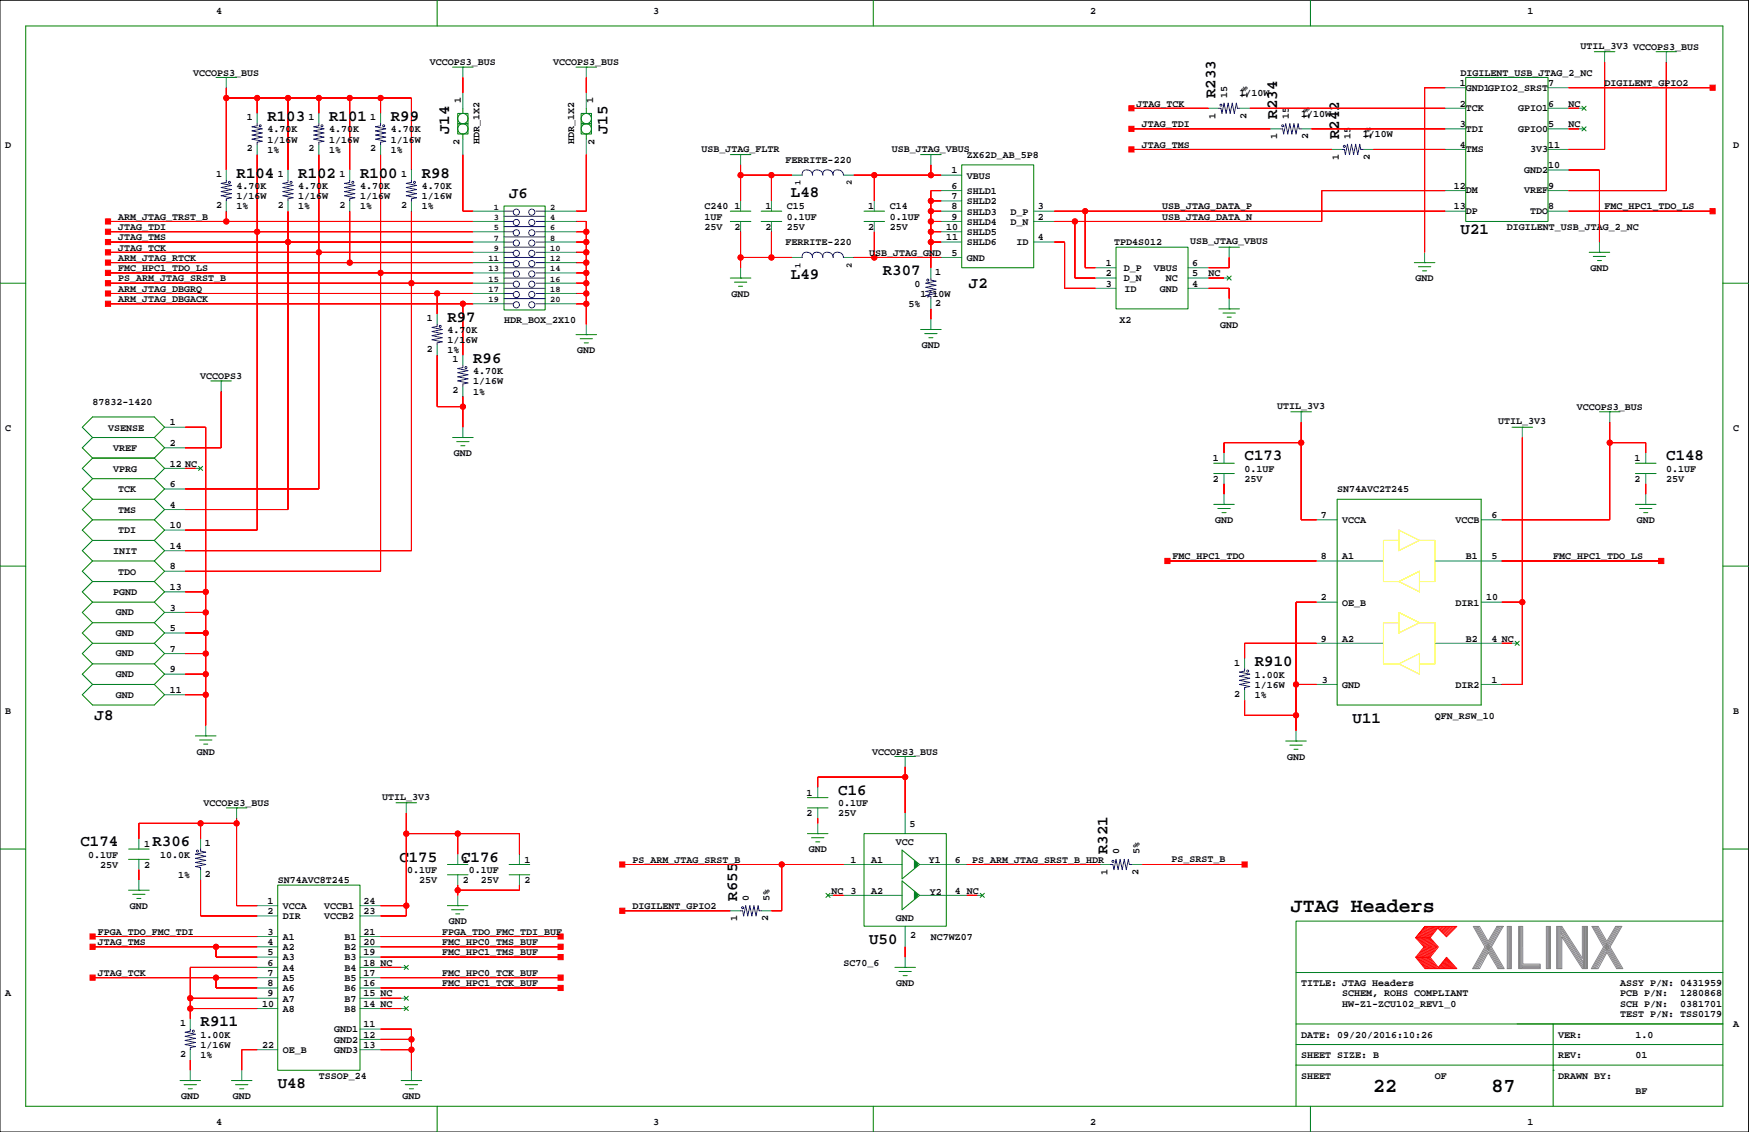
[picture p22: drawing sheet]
<svg xmlns="http://www.w3.org/2000/svg" width="432mm" height="279mm" viewBox="0 0 432 279" stroke-linecap="round" stroke-linejoin="round" font-family="sans-serif">
<defs><g id="words">
<g font-size="4.9">
<text x="318.7" y="225.2">JTAG Headers</text>
<text x="339" y="269.6">22</text>
<text x="368.2" y="269.6">87</text>
</g>
<g font-size="3.9">
<text x="66" y="29.8">R103</text>
<text x="81.3" y="29.8">R101</text>
<text x="96.5" y="29.8">R99</text>
<text x="300.1" y="24.2" transform="rotate(-90 300.1 24.2)">R233</text>
<text x="315.3" y="29.3" transform="rotate(-90 315.3 29.3)">R234</text>
<text x="110.9" y="33.1" transform="rotate(-90 110.9 33.1)">J14</text>
<text x="150" y="33.1" transform="rotate(-90 150 33.1)">J15</text>
<text x="330.6" y="34.3" transform="rotate(-90 330.6 34.3)">R242</text>
<text x="58.4" y="43.8">R104</text>
<text x="73.6" y="43.8">R102</text>
<text x="88.9" y="43.8">R100</text>
<text x="104.1" y="43.8">R98</text>
<text x="125.7" y="48.9">J6</text>
<text x="195.3" y="48.6">L48</text>
<text x="360.6" y="57.8">U21</text>
<text x="195.3" y="69">L49</text>
<text x="218" y="67.9">R307</text>
<text x="239.2" y="71">J2</text>
<text x="110.5" y="79.4">R97</text>
<text x="116.8" y="89.5">R96</text>
<text x="307.3" y="113.6">C173</text>
<text x="411.4" y="113.6">C148</text>
<text x="309.8" y="164.4">R910</text>
<text x="23.4" y="177.6">J8</text>
<text x="333.9" y="178.4">U11</text>
<text x="207" y="196.2">C16</text>
<text x="19.9" y="208.9">C174</text>
<text x="37.7" y="208.9">R306</text>
<text x="98.6" y="212.7">C175</text>
<text x="113.8" y="212.7">C176</text>
<text x="273.4" y="210.8" transform="rotate(-90 273.4 210.8)">R321</text>
<text x="182" y="222.3" transform="rotate(-90 182 222.3)">R655</text>
<text x="214.6" y="233">U50</text>
<text x="49.5" y="253.3">R911</text>
<text x="68.6" y="268.6">U48</text>
</g>
<g font-size="2.5">
<text x="53.3" y="3.4">4</text>
<text x="161.3" y="3.4">3</text>
<text x="269.2" y="3.4">2</text>
<text x="377.1" y="3.4">1</text>
<text x="106.1" y="16.1">VCCOPS3_BUS</text>
<text x="136.6" y="16.1">VCCOPS3_BUS</text>
<text x="390.2" y="12.1">UTIL_3V3 VCCOPS3_BUS</text>
<text x="47.7" y="18.7">VCCOPS3_BUS</text>
<text x="306" y="23.7">1/10W</text>
<text x="360.4" y="21.2">1</text>
<text x="360.6" y="18.7">DIGILENT_USB_JTAG_2_NC</text>
<text x="361.9" y="22.3">GND1GPIO2_SRST</text>
<text x="382.2" y="21.2">7</text>
<text x="396.1" y="21.2">DIGILENT_GPIO2</text>
<text x="60.9" y="29.7">1</text>
<text x="76.2" y="29.7">1</text>
<text x="91.4" y="29.7">1</text>
<text x="113.8" y="25.5" transform="rotate(-90 113.8 25.5)">1</text>
<text x="146.5" y="25.5" transform="rotate(-90 146.5 25.5)">1</text>
<text x="280.6" y="26.3">JTAG_TCK</text>
<text x="300.1" y="29.3" transform="rotate(-90 300.1 29.3)">1</text>
<text x="302.9" y="24.2" transform="rotate(-90 302.9 24.2)">15</text>
<text x="307.7" y="29.3" transform="rotate(-90 307.7 29.3)">2</text>
<text x="308" y="24.2" transform="rotate(-90 308 24.2)">1%</text>
<text x="318.2" y="29.3" transform="rotate(-90 318.2 29.3)">15</text>
<text x="321.2" y="28.8">1/10W</text>
<text x="323.3" y="29.3" transform="rotate(-90 323.3 29.3)">1%</text>
<text x="360.4" y="26.3">2</text>
<text x="361.9" y="27.4">TCK</text>
<text x="374.8" y="27.4">GPIO1</text>
<text x="382.2" y="26.3">6</text>
<text x="387.3" y="26.3">NC</text>
<text x="66" y="32.6">4.70K</text>
<text x="66" y="35.2">1/16W</text>
<text x="81.3" y="32.6">4.70K</text>
<text x="81.3" y="35.2">1/16W</text>
<text x="96.5" y="32.6">4.70K</text>
<text x="96.5" y="35.2">1/16W</text>
<text x="113.4" y="35.8" transform="rotate(-90 113.4 35.8)">2</text>
<text x="118.4" y="35.4" transform="rotate(-90 118.4 35.4)">HDR_1X2</text>
<text x="141.8" y="35.4" transform="rotate(-90 141.8 35.4)">HDR_1X2</text>
<text x="146.8" y="35.8" transform="rotate(-90 146.8 35.8)">2</text>
<text x="281.9" y="31.4">JTAG_TDI</text>
<text x="315.3" y="34.3" transform="rotate(-90 315.3 34.3)">1</text>
<text x="322.9" y="34.3" transform="rotate(-90 322.9 34.3)">2</text>
<text x="333.4" y="34.3" transform="rotate(-90 333.4 34.3)">15</text>
<text x="336.5" y="33.9">1/10W</text>
<text x="338.5" y="34.3" transform="rotate(-90 338.5 34.3)">1%</text>
<text x="360.4" y="31.4">3</text>
<text x="361.9" y="32.5">TDI</text>
<text x="374.8" y="32.5">GPIO0</text>
<text x="382.2" y="31.4">5</text>
<text x="387.3" y="31.4">NC</text>
<text x="1.3" y="36.4">D</text>
<text x="60.9" y="37.3">2</text>
<text x="66" y="37.7">1%</text>
<text x="76.2" y="37.3">2</text>
<text x="81.3" y="37.7">1%</text>
<text x="91.4" y="37.3">2</text>
<text x="96.5" y="37.7">1%</text>
<text x="173.2" y="37.5">USB_JTAG_FLTR</text>
<text x="194" y="40.1">FERRITE-220</text>
<text x="220.2" y="37.5">USB_JTAG_VBUS</text>
<text x="238.7" y="39">ZX62D_AB_5P8</text>
<text x="281.9" y="36.4">JTAG_TMS</text>
<text x="330.6" y="39.4" transform="rotate(-90 330.6 39.4)">1</text>
<text x="338.2" y="39.4" transform="rotate(-90 338.2 39.4)">2</text>
<text x="360.4" y="36.4">4</text>
<text x="361.9" y="37.6">TMS</text>
<text x="377.7" y="37.6">3V3</text>
<text x="382.2" y="41.5">10</text>
<text x="382.2" y="36.4">11</text>
<text x="427.9" y="36.4">D</text>
<text x="53.3" y="43.7">1</text>
<text x="58.4" y="46.6">4.70K</text>
<text x="68.6" y="43.7">1</text>
<text x="73.6" y="46.6">4.70K</text>
<text x="83.8" y="43.7">1</text>
<text x="88.9" y="46.6">4.70K</text>
<text x="99" y="43.7">1</text>
<text x="104.1" y="46.6">4.70K</text>
<text x="234.9" y="42.8">1</text>
<text x="234.9" y="46.6">6</text>
<text x="238.7" y="47.9">SHLD1</text>
<text x="238.7" y="44.1">VBUS</text>
<text x="358.9" y="46.6">12</text>
<text x="361.9" y="47.7">DM</text>
<text x="376.3" y="42.7">GND2</text>
<text x="376.3" y="47.7">VREF</text>
<text x="382.2" y="46.6">9</text>
<text x="53.3" y="51.3">2</text>
<text x="58.4" y="51.7">1%</text>
<text x="58.4" y="49.1">1/16W</text>
<text x="68.6" y="51.3">2</text>
<text x="73.6" y="51.7">1%</text>
<text x="73.6" y="49.1">1/16W</text>
<text x="83.8" y="51.3">2</text>
<text x="88.9" y="51.7">1%</text>
<text x="88.9" y="49.1">1/16W</text>
<text x="99" y="51.3">2</text>
<text x="104.1" y="51.7">1%</text>
<text x="104.1" y="49.1">1/16W</text>
<text x="174" y="51.7">C240</text>
<text x="181.4" y="51.7">1</text>
<text x="189" y="51.7">1</text>
<text x="194.3" y="51.7">C15</text>
<text x="214.4" y="51.7">1</text>
<text x="219.7" y="51.7">C14</text>
<text x="234.9" y="51.7">8</text>
<text x="234.9" y="49.1">7</text>
<text x="238.7" y="50.4">SHLD2</text>
<text x="238.7" y="53">SHLD3</text>
<text x="249.5" y="53">D_P</text>
<text x="256.2" y="51.7">3</text>
<text x="287" y="51.7">USB_JTAG_DATA_P</text>
<text x="358.9" y="51.7">13</text>
<text x="361.9" y="52.8">DP</text>
<text x="377.7" y="52.8">TDO</text>
<text x="382.2" y="51.7">8</text>
<text x="396.1" y="51.7">FMC_HPC1_TDO_LS</text>
<text x="29.2" y="54.2">ARM_JTAG_TRST_B</text>
<text x="29.2" y="56.8">JTAG_TDI</text>
<text x="29.2" y="59.3">JTAG_TMS</text>
<text x="174" y="56.8">25V</text>
<text x="174" y="54.2">1UF</text>
<text x="181.4" y="56.8">2</text>
<text x="189" y="56.8">2</text>
<text x="194.3" y="54.2">0.1UF</text>
<text x="194.3" y="56.8">25V</text>
<text x="214.4" y="56.8">2</text>
<text x="219.7" y="54.2">0.1UF</text>
<text x="219.7" y="56.8">25V</text>
<text x="233.6" y="59.3">11</text>
<text x="233.6" y="56.8">10</text>
<text x="234.9" y="54.2">9</text>
<text x="238.7" y="55.5">SHLD4</text>
<text x="238.7" y="58">SHLD5</text>
<text x="249.5" y="55.5">D_N</text>
<text x="256.2" y="59.3">4</text>
<text x="256.2" y="54.2">2</text>
<text x="287" y="54.2">USB_JTAG_DATA_N</text>
<text x="372" y="56.8">DIGILENT_USB_JTAG_2_NC</text>
<text x="29.2" y="61.8">JTAG_TCK</text>
<text x="29.2" y="64.4">ARM_JTAG_RTCK</text>
<text x="194" y="60.5">FERRITE-220</text>
<text x="214.6" y="63.1">USB_JTAG_GND</text>
<text x="234.9" y="63.1">5</text>
<text x="238.7" y="60.6">SHLD6</text>
<text x="238.7" y="64.4">GND</text>
<text x="251" y="60.6">ID</text>
<text x="273" y="65.6">1</text>
<text x="275.1" y="60.6">TPD4S012</text>
<text x="293.8" y="60.3">USB_JTAG_VBUS</text>
<text x="294.4" y="65.6">6</text>
<text x="29.2" y="72">ARM_JTAG_DBGRQ</text>
<text x="29.2" y="69.5">PS_ARM_JTAG_SRST_B</text>
<text x="29.2" y="66.9">FMC_HPC1_TDO_LS</text>
<text x="225.8" y="70.7">0</text>
<text x="230.9" y="67.8">1</text>
<text x="273" y="70.7">3</text>
<text x="273" y="68.2">2</text>
<text x="277.4" y="66.9">D_P</text>
<text x="277.4" y="69.5">D_N</text>
<text x="277.6" y="72">ID</text>
<text x="284.8" y="66.9">VBUS</text>
<text x="286.3" y="72">GND</text>
<text x="287.8" y="69.5">NC</text>
<text x="294.4" y="70.7">4</text>
<text x="294.4" y="68.2">5</text>
<text x="298.4" y="68.2">NC</text>
<text x="349.5" y="69.5">GND</text>
<text x="392.7" y="66.9">GND</text>
<text x="29.2" y="74.5">ARM_JTAG_DBGACK</text>
<text x="180.6" y="73.3">GND</text>
<text x="224.3" y="75.8">5%</text>
<text x="227.3" y="73.3">1/10W</text>
<text x="230.9" y="75.4">2</text>
<text x="105.4" y="79.2">1</text>
<text x="110.5" y="82.2">4.70K</text>
<text x="124.4" y="79.6">HDR_BOX_2X10</text>
<text x="276.4" y="79.6">X2</text>
<text x="301.2" y="80.9">GND</text>
<text x="105.4" y="86.9">2</text>
<text x="110.5" y="87.2">1%</text>
<text x="110.5" y="84.7">1/16W</text>
<text x="111.7" y="89.4">1</text>
<text x="142.5" y="87.2">GND</text>
<text x="227.6" y="86">GND</text>
<text x="49.4" y="93.6">VCCOPS3</text>
<text x="116.8" y="92.3">4.70K</text>
<text x="116.8" y="94.9">1/16W</text>
<text x="22.9" y="99.9">87832-1420</text>
<text x="111.7" y="97">2</text>
<text x="116.8" y="97.4">1%</text>
<text x="315.3" y="100.9">UTIL_3V3</text>
<text x="389.3" y="101.2">VCCOPS3_BUS</text>
<text x="1.3" y="106.3">C</text>
<text x="26.7" y="106.3">VSENSE</text>
<text x="41.9" y="105">1</text>
<text x="369.9" y="104.8">UTIL_3V3</text>
<text x="427.9" y="106.3">C</text>
<text x="27.9" y="111.4">VREF</text>
<text x="41.9" y="110.1">2</text>
<text x="112.1" y="112.6">GND</text>
<text x="299.4" y="113.9">1</text>
<text x="403.6" y="113.9">1</text>
<text x="27.9" y="116.4">VPRG</text>
<text x="41.9" y="115.2">12 NC</text>
<text x="299.4" y="119">2</text>
<text x="307.3" y="116.4">0.1UF</text>
<text x="307.3" y="119">25V</text>
<text x="403.6" y="119">2</text>
<text x="411.4" y="116.4">0.1UF</text>
<text x="411.4" y="119">25V</text>
<text x="29.2" y="121.5">TCK</text>
<text x="41.9" y="125.3">4</text>
<text x="41.9" y="120.2">6</text>
<text x="330.1" y="121.5">SN74AVC2T245</text>
<text x="29.2" y="126.6">TMS</text>
<text x="29.2" y="131.7">TDI</text>
<text x="41.9" y="130.4">10</text>
<text x="300" y="129.1">GND</text>
<text x="326.1" y="127.9">7</text>
<text x="331.4" y="129.1">VCCA</text>
<text x="359.3" y="129.1">VCCB</text>
<text x="368.2" y="127.9">6</text>
<text x="404.1" y="129.1">GND</text>
<text x="27.9" y="136.8">INIT</text>
<text x="41.9" y="135.5">14</text>
<text x="29.2" y="141.8">TDO</text>
<text x="41.9" y="140.6">8</text>
<text x="289.5" y="138">FMC_HPC1_TDO</text>
<text x="326.1" y="138">8</text>
<text x="331.4" y="138">A1</text>
<text x="361.9" y="138">B1</text>
<text x="368.2" y="138">5</text>
<text x="383.5" y="138">FMC_HPC1_TDO_LS</text>
<text x="27.9" y="146.9">PGND</text>
<text x="41.9" y="145.6">13</text>
<text x="326.1" y="148.2">2</text>
<text x="331.4" y="149.4">OE_B</text>
<text x="359.3" y="149.4">DIR1</text>
<text x="366.9" y="148.2">10</text>
<text x="28.6" y="151.9">GND</text>
<text x="41.9" y="155.8">5</text>
<text x="41.9" y="150.7">3</text>
<text x="28.6" y="156.9">GND</text>
<text x="41.9" y="160.9">7</text>
<text x="326.1" y="158.3">9</text>
<text x="331.4" y="158.3">A2</text>
<text x="361.9" y="158.3">B2</text>
<text x="368.2" y="158.3">4 NC</text>
<text x="28.6" y="167.1">GND</text>
<text x="28.6" y="162">GND</text>
<text x="41.9" y="166">9</text>
<text x="304.7" y="164.3">1</text>
<text x="309.8" y="167.2">1.00K</text>
<text x="28.6" y="172.2">GND</text>
<text x="41.9" y="171">11</text>
<text x="304.7" y="171.9">2</text>
<text x="309.8" y="172.3">1%</text>
<text x="309.8" y="169.8">1/16W</text>
<text x="326.3" y="168.5">3</text>
<text x="331.4" y="169.8">GND</text>
<text x="359.3" y="169.8">DIR2</text>
<text x="368.2" y="168.5">1</text>
<text x="1.3" y="176.1">B</text>
<text x="354.2" y="177.4">QFN_RSW_10</text>
<text x="427.9" y="176.1">B</text>
<text x="48.6" y="186.3">GND</text>
<text x="215.3" y="186.3">VCCOPS3_BUS</text>
<text x="317.7" y="187.5">GND</text>
<text x="94.4" y="197.4">UTIL_3V3</text>
<text x="199.1" y="196.4">1</text>
<text x="50.3" y="199">VCCOPS3_BUS</text>
<text x="199.1" y="201.5">2</text>
<text x="207" y="199">0.1UF</text>
<text x="207" y="201.5">25V</text>
<text x="35.6" y="209.1">1</text>
<text x="50.6" y="208.8">1</text>
<text x="221.2" y="208.6">VCC</text>
<text x="224.5" y="204">5</text>
<text x="21.8" y="211.7">0.1UF</text>
<text x="24.8" y="214.2">25V</text>
<text x="35.6" y="214.2">2</text>
<text x="39.6" y="211.7">10.0K</text>
<text x="100.5" y="215.5">0.1UF</text>
<text x="114.3" y="212.9">1</text>
<text x="115.8" y="215.5">0.1UF</text>
<text x="129.5" y="212.9">1</text>
<text x="156.2" y="212.9">PS_ARM_JTAG_SRST_B</text>
<text x="199.7" y="210.4">GND</text>
<text x="210" y="212.9">1</text>
<text x="215.1" y="212.9">A1</text>
<text x="229.3" y="212.9">Y1</text>
<text x="235.7" y="212.9">6</text>
<text x="240" y="212.9">PS_ARM_JTAG_SRST_B_HDR</text>
<text x="273.4" y="215.9" transform="rotate(-90 273.4 215.9)">1</text>
<text x="276.3" y="210.8" transform="rotate(-90 276.3 210.8)">0</text>
<text x="281" y="215.9" transform="rotate(-90 281 215.9)">2</text>
<text x="281.4" y="210.8" transform="rotate(-90 281.4 210.8)">5%</text>
<text x="289.3" y="212.8">PS_SRST_B</text>
<text x="44" y="216.7">1%</text>
<text x="50.6" y="216.4">2</text>
<text x="68.6" y="218">SN74AVC8T245</text>
<text x="103.5" y="218">25V</text>
<text x="114.3" y="218">2</text>
<text x="118.7" y="218">25V</text>
<text x="129.5" y="218">2</text>
<text x="205.3" y="220.6">NC</text>
<text x="210" y="220.6">3</text>
<text x="215.1" y="220.6">A2</text>
<text x="229.6" y="220.8">Y2</text>
<text x="235.7" y="220.6">4 NC</text>
<text x="32.1" y="224.4">GND</text>
<text x="66" y="223.1">1</text>
<text x="66" y="225.6">2</text>
<text x="69.8" y="226.9">DIR</text>
<text x="69.8" y="224.4">VCCA</text>
<text x="80" y="224.4">VCCB1</text>
<text x="80" y="226.9">VCCB2</text>
<text x="89.7" y="225.6">23</text>
<text x="89.7" y="223.1">24</text>
<text x="156.2" y="224.4">DIGILENT_GPIO2</text>
<text x="182" y="227.3" transform="rotate(-90 182 227.3)">1</text>
<text x="184.9" y="222.3" transform="rotate(-90 184.9 222.3)">0</text>
<text x="189.6" y="227.3" transform="rotate(-90 189.6 227.3)">2</text>
<text x="189.9" y="222.3" transform="rotate(-90 189.9 222.3)">5%</text>
<text x="221.2" y="227.4">GND</text>
<text x="24.1" y="233.3">JTAG_TMS</text>
<text x="24.1" y="230.7">FPGA_TDO_FMC_TDI</text>
<text x="66" y="233.3">4</text>
<text x="66" y="230.7">3</text>
<text x="69.8" y="232">A1</text>
<text x="85.1" y="232">B1</text>
<text x="89.7" y="233.3">20</text>
<text x="89.7" y="230.7">21</text>
<text x="109.2" y="230.7">FPGA_TDO_FMC_TDI_BUF</text>
<text x="109.2" y="233.3">FMC_HPC0_TMS_BUF</text>
<text x="110.8" y="228.2">GND</text>
<text x="224.7" y="231.6">2</text>
<text x="229.8" y="232">NC7WZ07</text>
<text x="66" y="238.3">6</text>
<text x="66" y="235.8">5</text>
<text x="69.8" y="234.5">A2</text>
<text x="69.8" y="237.1">A3</text>
<text x="69.8" y="239.6">A4</text>
<text x="85.1" y="234.5">B2</text>
<text x="85.1" y="237.1">B3</text>
<text x="85.1" y="239.6">B4</text>
<text x="89.7" y="238.3">18 NC</text>
<text x="89.7" y="235.8">19</text>
<text x="109.2" y="235.8">FMC_HPC1_TMS_BUF</text>
<text x="208.2" y="238.3">SC70_6</text>
<text x="1.3" y="245.9">A</text>
<text x="24.1" y="240.9">JTAG_TCK</text>
<text x="66" y="245.9">9</text>
<text x="66" y="243.4">8</text>
<text x="66" y="240.9">7</text>
<text x="69.8" y="242.1">A5</text>
<text x="69.8" y="244.7">A6</text>
<text x="85.1" y="242.1">B5</text>
<text x="85.1" y="244.7">B6</text>
<text x="89.7" y="245.9">15 NC</text>
<text x="89.7" y="243.4">16</text>
<text x="89.7" y="240.9">17</text>
<text x="109.2" y="240.9">FMC_HPC0_TCK_BUF</text>
<text x="109.2" y="243.4">FMC_HPC1_TCK_BUF</text>
<text x="221.2" y="243.4">GND</text>
<text x="321.2" y="243.4">TITLE: JTAG Headers</text>
<text x="331.4" y="245.9">SCHEM, ROHS COMPLIANT</text>
<text x="400" y="245.9">PCB P/N:</text>
<text x="400" y="243.4">ASSY P/N: 0431959</text>
<text x="414.8" y="245.9">1280868</text>
<text x="64.8" y="248.5">10</text>
<text x="69.8" y="247.2">A7</text>
<text x="69.8" y="249.8">A8</text>
<text x="85.1" y="247.2">B7</text>
<text x="85.1" y="249.8">B8</text>
<text x="89.7" y="248.5">14 NC</text>
<text x="331.4" y="248.5">HW-Z1-ZCU102_REV1_0</text>
<text x="400" y="251">TEST P/N: TSS0179</text>
<text x="400" y="248.5">SCH P/N:</text>
<text x="414.8" y="248.5">0381701</text>
<text x="44.4" y="253.2">1</text>
<text x="49.5" y="256.1">1.00K</text>
<text x="82.5" y="254.8">GND1</text>
<text x="82.5" y="257.4">GND2</text>
<text x="89.7" y="256.1">12</text>
<text x="89.7" y="253.6">11</text>
<text x="321.2" y="256.1">DATE: 09/20/2016:10:26</text>
<text x="384.7" y="256.1">VER:</text>
<text x="403.8" y="256.1">1.0</text>
<text x="427.9" y="253.6">A</text>
<text x="44.4" y="260.8">2</text>
<text x="49.5" y="261.2">1%</text>
<text x="49.5" y="258.6">1/16W</text>
<text x="64.8" y="258.6">22</text>
<text x="69.8" y="259.9">OE_B</text>
<text x="82.5" y="259.9">GND3</text>
<text x="89.7" y="258.6">13</text>
<text x="321.2" y="261.2">SHEET SIZE: B</text>
<text x="384.7" y="261.2">REV:</text>
<text x="403.8" y="261.2">01</text>
<text x="78.7" y="266.3">TSSOP_24</text>
<text x="321.2" y="266.3">SHEET</text>
<text x="354.2" y="266.3">OF</text>
<text x="384.7" y="266.3">DRAWN BY:</text>
<text x="44.8" y="271.3">GND</text>
<text x="57.5" y="271.3">GND</text>
<text x="99.4" y="271.3">GND</text>
<text x="403.8" y="270.1">BF</text>
<text x="53.3" y="277.7">4</text>
<text x="161.3" y="277.7">3</text>
<text x="269.2" y="277.7">2</text>
<text x="377.1" y="277.7">1</text>
</g>
<g font-size="2.1">
<text x="197.6" y="45.8" transform="rotate(-90 197.6 45.8)">1</text>
<text x="210.3" y="45.8" transform="rotate(-90 210.3 45.8)">2</text>
<text x="121.9" y="51.7">1</text>
<text x="135.9" y="51.7">2</text>
<text x="121.9" y="59.4">7</text>
<text x="121.9" y="56.8">5</text>
<text x="121.9" y="54.3">3</text>
<text x="135.9" y="59.4">8</text>
<text x="135.9" y="56.8">6</text>
<text x="135.9" y="54.3">4</text>
<text x="120.6" y="64.4">11</text>
<text x="121.9" y="61.9">9</text>
<text x="135.9" y="64.4">12</text>
<text x="135.9" y="61.9">10</text>
<text x="120.6" y="69.5">15</text>
<text x="120.6" y="67">13</text>
<text x="135.9" y="69.5">16</text>
<text x="135.9" y="67">14</text>
<text x="197.6" y="66.1" transform="rotate(-90 197.6 66.1)">1</text>
<text x="210.3" y="66.1" transform="rotate(-90 210.3 66.1)">2</text>
<text x="120.6" y="74.6">19</text>
<text x="120.6" y="72.1">17</text>
<text x="135.9" y="74.6">20</text>
<text x="135.9" y="72.1">18</text>
</g>
</g></defs>
<path d="M0 .1h431.7v279.3h-431.7z" fill="none" stroke="#000" stroke-width=".25"/>
<g fill="none" stroke="#008000" stroke-width=".25">
<path d="M6.3 6.4h419.1v266.7h-419.1zM53.3 19.1h5.1M55.9 19.1h.1M107.9 .1v6.3M111.7 16.6h5.1M114.3 16.6h.1M142.2 16.6h5.1M144.7 16.6h.1M215.6 .1v6.3M323.5 .1v6.3M361.9 19.1h20.3v35.6h-20.3zM393.6 12.8h5.1"/>
<path d="M396.1 12.8h.1M408.8 12.8h5.1M411.4 12.8h.1M113 30.5h2.5v2.6h-2.5zM113 28h2.5v2.5h-2.5zM114.3 26.7v1.3M114.3 33.1v1.2M143.5 30.5h2.5v2.6h-2.5zM143.5 28h2.5v2.5h-2.5zM144.7 26.7v1.3M144.7 33.1v1.2M180.3 38.2h5.1"/>
<path d="M182.8 38.2h.1M227.3 38.2h5.1M229.8 38.2h.1M390.6 31.3l1 1M390.6 26.2l1 1M391.6 31.3l-1 1M391.6 26.2l-1 1M124.4 50.9h10.2v25.6h-10.2zM180.3 54.7h5.1M180.3 52.1h5.1M187.9 54.7h5.1M187.9 52.1h5.1"/>
<path d="M213.3 54.7h5.1M213.3 52.1h5.1M237.4 40.7h17.8v25.4h-17.8zM0 69.9h6.3M180.3 68.6h5.1M181.3 69.6h3.1M182.3 70.7h1M182.8 68.6h.1M275.5 61h17.8v15.2h-17.8zM300.9 76.2h5.1M300.9 61h5.1M301.9 77.3h3.1"/>
<path d="M303 78.3h1M303 68.1l1 1M303.5 76.2h.1M303.5 61h.1M304 68.1l-1 1M349.2 64.8h5M350.2 65.8h3M351.2 66.9h1M351.7 64.8h.1M392.3 62.3h5.1M393.4 63.3h3M394.4 64.3h1"/>
<path d="M394.9 62.3h.1M425.4 69.9h6.3M52.1 94h5M54.6 94h.1M142.2 82.6h5.1M143.2 83.6h3.1M144.2 84.6h1.1M144.7 82.6h.1M227.3 81.3h5.1M228.3 82.3h3M229.3 83.4h1M229.8 81.3h.1"/>
<path d="M22.9 108l-2.6-2.6 2.6-2.5h15.2l2.5 2.5-2.5 2.6M22.9 118.1l-2.6 2.6 2.6 2.5M22.9 108l-2.6 2.5 2.6 2.6M22.9 113.1l-2.6 2.5 2.6 2.5M22.9 118.1h15.2M22.9 113.1h15.2M22.9 108h15.2M38.1 118.1l2.5 2.6-2.5 2.5M38.1 113.1l2.5 2.5-2.5 2.5M38.1 108l2.5 2.5-2.5 2.6M49 115.1l1 1M50 115.1l-1 1"/>
<path d="M111.7 108h5.1M112.8 109h3M113.8 110h1M114.3 108h.1M299.7 116.9h5M299.7 114.3h5M318.7 101.6h5.1M321.2 101.6h.1M373.3 105.4h5.1M375.8 105.4h.1M394.9 101.6h5.1M397.4 101.6h.1"/>
<path d="M403.8 116.9h5M403.8 114.3h5M0 139.7h6.3M22.9 138.5h15.2M22.9 128.3h15.2M22.9 123.2h15.2M22.9 138.5l-2.6 2.5 2.6 2.5M22.9 133.4l-2.6 2.5 2.6 2.6M22.9 128.3l-2.6 2.5 2.6 2.6M22.9 123.2l-2.6 2.6 2.6 2.5M22.9 133.4h15.2M38.1 123.2l2.5 2.6-2.5 2.5"/>
<path d="M38.1 138.5l2.5 2.5-2.5 2.5M38.1 133.4l2.5 2.5-2.5 2.6M38.1 128.3l2.5 2.5-2.5 2.6M299.7 124.5h5M300.7 125.5h3M301.7 126.5h1M302.2 124.5h.1M330.1 123.2h35.6v50.8h-35.6zM403.8 124.5h5M404.8 125.5h3M405.8 126.5h1M406.3 124.5h.1"/>
<path d="M425.4 139.7h6.3M22.9 143.5h15.2M22.9 158.8h15.2M22.9 153.7h15.2M22.9 143.5l-2.6 2.6 2.6 2.5M22.9 158.8l-2.6 2.5 2.6 2.6M22.9 153.7l-2.6 2.5 2.6 2.6M22.9 148.6l-2.6 2.6 2.6 2.5M22.9 148.6h15.2M38.1 148.6l2.5 2.6-2.5 2.5M38.1 143.5l2.5 2.6-2.5 2.5M38.1 158.8l2.5 2.5-2.5 2.6"/>
<path d="M38.1 153.7l2.5 2.5-2.5 2.6M374.1 158.3l1 1M375.1 158.3l-1 1M22.9 168.9h15.2M22.9 163.9h15.2M22.9 168.9l-2.6 2.6 2.6 2.5h15.2l2.5-2.5-2.5-2.6M22.9 163.9l-2.6 2.5 2.6 2.5M38.1 163.9l2.5 2.5-2.5 2.5M48.2 181.6h5.1M49.3 182.6h3M50.3 183.7h1M50.8 181.6h.1"/>
<path d="M55.9 199.4h5M58.4 199.4h.1M97.8 198.1h5M100.3 198.1h.1M199.3 199.4h5.1M199.3 196.9h5.1M220.9 186.7h5.1M223.5 186.7h.1M317.4 182.9h5.1M318.4 183.9h3.1M319.5 184.9h1M320 182.9h.1"/>
<path d="M0 209.6h6.3M31.7 209.6h5.1M31.7 219.7h5.1M31.7 212.1h5.1M34.3 219.7h.1M68.6 218.5h20.3v45.7h-20.3zM110.5 215.9h5M110.5 213.4h5M125.7 215.9h5.1M125.7 213.4h5.1M199.3 205.8h5.1M200.4 206.8h3"/>
<path d="M201.4 207.8h1M201.9 205.8h.1M213.3 205.8h20.3v22.8h-20.3zM222.7 209.8l4.3 3.6-4.3 3.5zM222.7 217.4l4.3 3.6-4.3 3.5zM225.8 212.4v2M225.8 220v2M226 212.6v1.5M226.3 212.9v1M226.5 213.1v.5M425.4 209.6h6.3M32.8 220.7h3"/>
<path d="M33.8 221.8h1M99.8 238.3l1 1M100.8 238.3l-1 1M110.5 223.5h5M111.5 224.5h3M112.5 225.6h1M113 223.5h.1M203.9 220.5l1 1M204.9 220.5l-1 1M220.9 238.8h5.1M221.9 239.8h3.1M223.5 238.8h.1"/>
<path d="M226 220.2v1.6M226.3 220.5v1M226.5 220.7v.5M242 220.5l1 1M243 220.5l-1 1M425.4 227.3h-105.4v35.6M99.8 245.9l1 1M99.8 248.4l1 1M100.8 245.9l-1 1M100.8 248.4l-1 1M223 240.8h1M320 257.8h105.4"/>
<path d="M320 252.7h105.4M320 240h105.4M383.5 252.7v20.4M44.4 266.7h5.1M45.5 267.7h3M46.5 268.7h1M47 266.7h.1M57.1 266.7h5.1M58.2 267.7h3M59.2 268.7h1M59.7 266.7h.1M99 266.7h5.1"/>
<path d="M100.1 267.7h3M101.1 268.7h1M101.6 266.7h.1M107.9 273.1v6.3M215.6 273.1v6.3M320 262.9v10.2M320 262.9h105.4M323.5 273.1v6.3M383.5 264.2h.1"/>
<circle cx="114.3" cy="29.3" r="1.27"/>
<circle cx="114.3" cy="31.8" r="1.27"/>
<circle cx="144.7" cy="29.3" r="1.27"/>
<circle cx="144.7" cy="31.8" r="1.27"/>
</g>
<g fill="none" stroke="#f00" stroke-width=".25">
<path d="M114.3 19.1v3.8M144.7 19.1v3.8M396.1 15.3v21.6h-8.8M411.4 15.3v31.7h-24.1M55.9 21.6v20.4M55.9 24.2h45.7v17.8M63.5 24.2v3.8M63.5 38.2v92.6h-17.8M71.1 24.2v17.8M78.7 24.2v3.8M78.7 38.2v82.5h-33M86.3 24.2v17.8"/>
<path d="M94 24.2v3.8M94 38.2v102.8h-48.3M114.3 38.2v13.9h2.5M144.7 38.2v13.9h-2.5M279.3 36.9h49.6M279.3 31.8h34.3M279.3 26.7h19.1M308.5 26.7h48.3M323.8 31.8h33M339 36.9h17.8M356.8 21.6h-5.1v40.7M387.3 21.6h35.5"/>
<path d="M387.3 31.8h2.5M387.3 26.7h2.5M26.7 57.2h90.1M26.7 54.7h90.1M26.7 59.7h90.1M55.9 52.1v2.6M71.1 52.1v73.7h-25.4M86.3 52.1v12.7M101.6 52.1v83.8h-55.9M142.2 54.7h2.5v25.4M142.2 57.2h2.5M142.2 59.7h2.5"/>
<path d="M182.8 40.7v8.9M182.8 57.2v8.9M182.8 43.2h12.7M190.5 43.2v6.4M190.5 57.2v6.3M210.8 43.2h21.6M215.9 43.2v6.4M215.9 57.2v6.3M229.8 57.2h2.6M229.8 54.7h2.6M229.8 59.7h2.6M229.8 52.1h2.6"/>
<path d="M229.8 40.7v2.5M229.8 49.6h2.6M232.4 47h-2.6v19.1M260.3 59.7h2.5v11.5h7.6M260.3 52.1h96.5M265.4 54.7v13.9h5M267.9 52.1v14h2.5M356.8 47h-30.5v7.7h-66M387.3 52.1h35.5M387.3 42h7.6v17.7M26.7 72.4h90.1M26.7 69.9h90.1"/>
<path d="M26.7 67.4h90.1M26.7 64.8h90.1M26.7 62.3h90.1M26.7 75h90.1M107.9 72.4v5.1M114.3 75v12.7M142.2 72.4h2.5M142.2 69.9h2.5M142.2 67.4h2.5M142.2 64.8h2.5M142.2 62.3h2.5M142.2 75h2.5"/>
<path d="M182.8 63.5h12.7M210.8 63.5h21.6M229.8 76.2v2.6M298.4 71.2h5.1v2.5M298.4 68.6h3.8M303.5 63.5v2.6h-5.1M54.6 96.6v13.9h-8.9M107.9 87.7v12.7h6.4M114.3 97.8v7.6M45.7 105.4h5.1v73.7M45.7 115.6h2.5M302.2 119.4v2.6"/>
<path d="M321.2 109.3h-19v2.5M321.2 104.2v24.1h3.8M375.8 108v60.9h-5M397.4 109.3h8.9v2.5M397.4 104.2v24.1h-26.6M406.3 119.4v2.6M288.2 138.5h36.8M370.8 138.5h39.3M45.7 146.1h5.1M45.7 156.2h5.1M45.7 151.2h5.1M325 158.8h-17.7v3.8"/>
<path d="M325 148.6h-5v31.8M370.8 148.6h5M370.8 158.8h2.5M45.7 166.4h5.1M45.7 171.5h5.1M45.7 161.3h5.1M307.3 172.7v3.9h12.7M320 168.9h5M223.5 191.8h-21.6v2.5M223.5 189.3v11.4M34.3 214.6v2.6M49.5 203.2v3.8"/>
<path d="M49.5 217.2v8.9h14M58.4 203.2h-24.1v3.8M58.4 201.9v21.6h5.1M100.3 200.7v25.4h-6.3M100.3 205.8h27.9v5M113 205.8v5M113 218.5v2.5M128.2 218.5v1.2h-15.2M153.6 213.4h54.6M193 213.4v11.4h-2.5M201.9 201.9v1.3M238.7 213.4h33"/>
<path d="M281.9 213.4h25.4M22.9 231.2h40.6M22.9 233.7h40.6M53.3 233.7v2.5h10.2M63.5 238.8h-16.5v12.7M94 223.5h6.3M94 231.2h44.4M94 233.7h44.4M94 236.2h44.4M94 238.8h5M153.6 224.8h26.7M205.7 221h2.5"/>
<path d="M223.5 233.7v2.5M238.7 221h2.5M349.5 236.3h3.6M349.9 231.5l1.9 2.2-2 2.6 2.2 2.8M350.1 236.3l2.2 2.8M350.2 231.5l1.9 2.3-2 2.5M350.4 236.3l2.2 2.8M350.5 231.5l1.9 2.3-2 2.5M350.6 236.3l2.3 2.7M350.8 231.5l1.9 2.3-2 2.5M351 236.3l2.2 2.8M351.1 231.5l1.9 2.3-2 2.5"/>
<path d="M351.3 236.3l2.2 2.8M351.4 231.5l1.9 2.3-2 2.5M351.6 236.3l2.2 2.8M351.7 231.5l1.9 2.2M351.8 228.7l-2.3 2.8 2.3-2.8h7.9l-2.6 2.5-2.1-2.1-1.9 2.4 2 2.2-2 2.6 2 2.5 2-2.5 2.6 2.8h-7.9l-2.3-2.8M351.9 236.3l2.2 2.8M352 231.5l1.9 2.2M352.1 228.7l-2.2 2.7M352.2 236.3l2.2 2.8M352.3 231.5l1.9 2.3-2 2.5M352.4 228.7l-2.2 2.7M352.5 236.3l2.2 2.8"/>
<path d="M352.6 231.5l1.9 2.2M352.7 228.7l-2.2 2.7M352.8 236.3l2.2 2.8M352.8 231.5l2 2.2M353 228.7l-2.2 2.7M353.1 231.5h-3.6l2.1 2.2-2.1 2.6M353.2 228.7l-2.1 2.7M353.6 233.8l-2 2.5M353.6 228.7l-2.2 2.7M353.8 228.7l-2.1 2.7M353.9 233.8l-1.9 2.4M354.1 228.7l-2.1 2.7"/>
<path d="M354.4 228.7l-2.1 2.7M354.5 233.8l-2 2.5M354.7 228.7l-2.1 2.7M354.8 233.8l-2 2.5M355 228.7l-2.1 2.7M355.2 238.8l.2 .3M355.3 238.6l.4 .5M355.4 228.7l-.4 .4M355.4 238.4l.6 .7M355.6 238.3l.7 .8M355.7 238.1l.9 1M355.7 228.7l-.5 .5"/>
<path d="M355.9 237.9l1 1.2M356 237.8l1.2 1.3M356.1 228.7l-.8 .7M356.1 237.6l1.4 1.4M356.3 237.4l1.5 1.7M356.4 237.2l1.6 1.9M356.5 228.7l-1 .9M356.5 237.1l1.8 2M356.7 236.9l1.9 2.2M356.8 236.7l2.1 2.4M356.8 228.7l-1.1 1.1M356.9 236.6l2.3 2.5"/>
<path d="M357.1 236.5l2.3 2.6M357.2 228.7l-1.3 1.2M357.5 228.7l-1.4 1.4M357.8 228.7l-1.6 1.6M358.2 228.7l-1.8 1.7M358.5 228.7l-1.9 1.9M359 228.7l-2.2 2.1M359.3 228.7l-2.3 2.3M22.9 241.3h40.6M47 246.4h16.5M47 248.9h16.5M53.3 241.3v2.5h10.2"/>
<path d="M63.5 259.1h-3.8v5.1M94 254h7.6v10.2M94 241.3h44.4M94 243.8h44.4M94 246.4h5M94 248.9h5M94 259.1h7.6M94 256.5h7.6M47 261.6v2.6"/>
<circle cx="55.9" cy="24.2" r=".63"/>
<circle cx="63.5" cy="24.2" r=".63"/>
<circle cx="71.1" cy="24.2" r=".63"/>
<circle cx="78.7" cy="24.2" r=".63"/>
<circle cx="86.3" cy="24.2" r=".63"/>
<circle cx="94" cy="24.2" r=".63"/>
<circle cx="55.9" cy="54.7" r=".63"/>
<circle cx="63.5" cy="57.2" r=".63"/>
<circle cx="71.1" cy="59.7" r=".63"/>
<circle cx="144.7" cy="57.2" r=".63"/>
<circle cx="144.7" cy="59.7" r=".63"/>
<circle cx="182.8" cy="43.2" r=".63"/>
<circle cx="190.5" cy="43.2" r=".63"/>
<circle cx="215.9" cy="43.2" r=".63"/>
<circle cx="229.8" cy="52.1" r=".63"/>
<circle cx="229.8" cy="57.2" r=".63"/>
<circle cx="229.8" cy="43.2" r=".63"/>
<circle cx="229.8" cy="49.6" r=".63"/>
<circle cx="229.8" cy="59.7" r=".63"/>
<circle cx="229.8" cy="54.7" r=".63"/>
<circle cx="265.4" cy="54.7" r=".63"/>
<circle cx="267.9" cy="52.1" r=".63"/>
<circle cx="78.7" cy="62.3" r=".63"/>
<circle cx="86.3" cy="64.8" r=".63"/>
<circle cx="94" cy="67.4" r=".63"/>
<circle cx="101.6" cy="69.9" r=".63"/>
<circle cx="107.9" cy="72.4" r=".63"/>
<circle cx="114.3" cy="75" r=".63"/>
<circle cx="144.7" cy="75" r=".63"/>
<circle cx="144.7" cy="67.4" r=".63"/>
<circle cx="144.7" cy="72.4" r=".63"/>
<circle cx="144.7" cy="64.8" r=".63"/>
<circle cx="144.7" cy="69.9" r=".63"/>
<circle cx="144.7" cy="62.3" r=".63"/>
<circle cx="182.8" cy="63.5" r=".63"/>
<circle cx="190.5" cy="63.5" r=".63"/>
<circle cx="215.9" cy="63.5" r=".63"/>
<circle cx="114.3" cy="100.4" r=".63"/>
<circle cx="321.2" cy="109.3" r=".63"/>
<circle cx="397.4" cy="109.3" r=".63"/>
<circle cx="50.8" cy="146.1" r=".63"/>
<circle cx="50.8" cy="156.2" r=".63"/>
<circle cx="50.8" cy="151.2" r=".63"/>
<circle cx="375.8" cy="148.6" r=".63"/>
<circle cx="50.8" cy="166.4" r=".63"/>
<circle cx="50.8" cy="171.5" r=".63"/>
<circle cx="50.8" cy="161.3" r=".63"/>
<circle cx="320" cy="168.9" r=".63"/>
<circle cx="320" cy="176.6" r=".63"/>
<circle cx="223.5" cy="191.8" r=".63"/>
<circle cx="49.5" cy="203.2" r=".63"/>
<circle cx="58.4" cy="203.2" r=".63"/>
<circle cx="100.3" cy="205.8" r=".63"/>
<circle cx="113" cy="219.7" r=".63"/>
<circle cx="113" cy="205.8" r=".63"/>
<circle cx="193" cy="213.4" r=".63"/>
<circle cx="53.3" cy="233.7" r=".63"/>
<circle cx="100.3" cy="223.5" r=".63"/>
<circle cx="47" cy="248.9" r=".63"/>
<circle cx="47" cy="246.4" r=".63"/>
<circle cx="53.3" cy="241.3" r=".63"/>
<circle cx="101.6" cy="256.5" r=".63"/>
<circle cx="101.6" cy="259.1" r=".63"/>
</g>
<g fill="none" stroke="#848684" stroke-width=".25">
<path d="M364 228.7l6.1 10.4M364.3 228.7l6.1 10.4M364.6 228.7l6.1 10.4M364.9 228.7l6.1 10.4M367.4 232.3l-2.1-3.6h-1.6l2.9 5-3 5.4h1.7l2.1-4 2.4 4h1.6l-3.2-5.4M369.6 228.7l-2.2 3.6M369.8 228.7l-5.9 10.4M370.2 228.7l-6 10.4M370.5 228.7l-6 10.4M370.8 228.7l-6 10.4M371.1 228.7h-1.5h1.5l-2.9 5M372.1 228.7h1v10.4h-1z"/>
<path d="M372.4 228.7v10.4M372.6 228.7v10.4M372.9 228.7v10.4M374.9 228.7h1v9.3h4.3v1.1h-5.3zM375.1 228.7v10.4M375.4 228.7v10.4M375.7 228.7v10.4M375.7 238.2h4.5M375.7 238.5h4.5M375.7 238.8h4.5M381.8 228.7h1v10.4h-1zM382 228.7v10.4"/>
<path d="M382.3 228.7v10.4M382.5 228.7v10.4M384.3 228.7h1.3l5.1 7.8v-7.8h1.2v10.4h-1.2l-5.1-7.9v7.9h-1.3zM384.5 228.7v10.4M384.8 228.7v10.4M385.1 228.7v10.4M385.3 228.7v10.4M385.3 230.3l5.6 8.7M385.3 229.8l5.6 8.7M385.3 229.2l5.6 8.7M385.3 228.8l5.6 8.7M390.9 228.7v10.4"/>
<path d="M391.2 228.7v10.4M391.5 228.7v10.4M391.7 228.6v10.4M393.3 228.7l6.1 10.4M393.6 228.7l6.1 10.4M393.9 228.7l6.1 10.4M394.2 228.7l6.1 10.4M396.7 232.3l-2.1-3.6h-1.6l2.9 5-3 5.4M397.5 233.7l3.2 5.4h-1.6l-2.4-4-2.2 4h-1.6M398.9 228.7l-2.2 3.6M399.1 228.7l-6 10.4M399.4 228.7l-5.9 10.4"/>
<path d="M399.7 228.7l-5.9 10.4M400.1 228.7l-6 10.4M400.4 228.7h-1.5h1.5l-2.9 5"/>
</g>
<g fill="none" stroke="#008080" stroke-width=".25">
<path d="M55.9 19.1v2.5M114.3 16.6v2.5M144.7 16.6v2.5M396.1 12.8v2.5M411.4 12.8v2.5M63.5 28v2.5M63.5 35.6v2.6M78.7 28v2.5M78.7 35.6v2.6M94 28v2.5M94 35.6v2.6M114.3 22.9v3.8"/>
<path d="M114.3 34.3v3.9M144.7 22.9v3.8M144.7 34.3v3.9M182.8 38.2v2.5M229.8 38.2v2.5M298.4 26.7h2.5M306 26.7h2.5M313.6 31.8h2.6M321.2 31.8h2.6M328.9 36.9h2.5M336.5 36.9h2.5M356.8 26.7h5.1"/>
<path d="M356.8 31.8h5.1M356.8 36.9h5.1M356.8 21.6h5.1M382.2 26.7h5.1M382.2 31.8h5.1M382.2 36.9h5.1M382.2 21.6h5.1M389.8 26.7h1.3M389.8 31.8h1.3M55.9 42v2.5M55.9 49.6v2.5M71.1 42v2.5"/>
<path d="M71.1 49.6v2.5M86.3 42v2.5M86.3 49.6v2.5M101.6 42v2.5M101.6 49.6v2.5M116.8 52.1h7.6M116.8 54.7h7.6M116.8 57.2h7.6M116.8 59.7h7.6M134.6 52.1h7.6M134.6 54.7h7.6M134.6 57.2h7.6"/>
<path d="M134.6 59.7h7.6M182.8 49.6v2.5M182.8 54.7v2.5M190.5 49.6v2.5M190.5 54.7v2.5M195.5 43.2h2.6M208.2 43.2h2.6M215.9 49.6v2.5M215.9 54.7v2.5M232.4 52.1h5M232.4 54.7h5M232.4 57.2h5"/>
<path d="M232.4 59.7h5M232.4 47h5M232.4 49.6h5M232.4 43.2h5M255.2 52.1h5.1M255.2 54.7h5.1M255.2 59.7h5.1M356.8 52.1h5.1M356.8 47h5.1M382.2 52.1h5.1M382.2 42h5.1M382.2 47h5.1"/>
<path d="M394.9 59.7v2.6M107.9 77.5v2.6M116.8 62.3h7.6M116.8 64.8h7.6M116.8 67.4h7.6M116.8 69.9h7.6M116.8 72.4h7.6M116.8 75h7.6M134.6 62.3h7.6M134.6 64.8h7.6M134.6 67.4h7.6M134.6 69.9h7.6"/>
<path d="M134.6 72.4h7.6M134.6 75h7.6M182.8 66.1v2.5M195.5 63.5h2.6M208.2 63.5h2.6M229.8 66.1v2.5M229.8 73.7v2.5M229.8 78.8v2.5M232.4 63.5h5M270.4 68.6h5.1M270.4 66.1h5.1M270.4 71.2h5.1"/>
<path d="M293.3 68.6h5.1M293.3 66.1h5.1M293.3 71.2h5.1M302.2 68.6h1.3M303.5 61v2.5M303.5 73.7v2.5M351.7 62.3v2.5M54.6 94v2.6M107.9 85.1v2.6M114.3 87.7v2.5M114.3 95.3v2.5M144.7 80.1v2.5"/>
<path d="M40.6 105.4h5.1M40.6 110.5h5.1M40.6 115.6h5.1M48.2 115.6h1.3M114.3 105.4v2.6M302.2 111.8v2.5M302.2 116.9v2.5M321.2 101.6v2.6M375.8 105.4v2.6M397.4 101.6v2.6M406.3 111.8v2.5M406.3 116.9v2.5"/>
<path d="M40.6 120.7h5.1M40.6 125.8h5.1M40.6 130.8h5.1M40.6 135.9h5.1M302.2 122v2.5M325 138.5h16.6M325 128.3h5.1M354.2 138.5h16.6M365.7 128.3h5.1M406.3 122v2.5M40.6 141h5.1M40.6 146.1h5.1"/>
<path d="M40.6 151.2h5.1M40.6 156.2h5.1M325 158.8h16.6M325 148.6h5.1M354.2 158.8h16.6M365.7 148.6h5.1M373.3 158.8h1.3M40.6 161.3h5.1M40.6 166.4h5.1M40.6 171.5h5.1M50.8 179.1v2.5M307.3 162.6v2.5"/>
<path d="M307.3 170.2v2.5M325 168.9h5.1M365.7 168.9h5.1M58.4 199.4v2.5M100.3 198.1v2.6M201.9 194.3v2.6M201.9 199.4v2.5M223.5 186.7v2.6M320 180.4v2.5M34.3 207v2.6M34.3 212.1v2.5M34.3 217.2v2.5"/>
<path d="M49.5 207v2.6M49.5 214.6v2.6M113 210.8v2.6M113 215.9v2.6M128.2 210.8v2.6M128.2 215.9v2.6M201.9 203.2v2.6M208.2 213.4h14.5M223.5 200.7v5.1M227 213.4h11.7M271.7 213.4h2.6M279.3 213.4h2.6"/>
<path d="M63.5 238.8h5.1M63.5 231.2h5.1M63.5 233.7h5.1M63.5 236.2h5.1M63.5 226.1h5.1M63.5 223.5h5.1M88.9 238.8h5.1M88.9 231.2h5.1M88.9 233.7h5.1M88.9 236.2h5.1M88.9 226.1h5.1M88.9 223.5h5.1"/>
<path d="M99 238.8h1.3M113 221v2.5M180.3 224.8h2.5M187.9 224.8h2.6M204.4 221h1.3M208.2 221h14.5M223.5 228.6v5.1M223.5 236.2v2.6M227 221h11.7M241.2 221h1.3M47 251.5v2.5M47 259.1v2.5"/>
<path d="M63.5 246.4h5.1M63.5 248.9h5.1M63.5 241.3h5.1M63.5 243.8h5.1M63.5 259.1h5.1M88.9 246.4h5.1M88.9 248.9h5.1M88.9 241.3h5.1M88.9 243.8h5.1M88.9 254h5.1M88.9 256.5h5.1M88.9 259.1h5.1"/>
<path d="M99 246.4h1.3M99 248.9h1.3M47 264.2v2.5M59.7 264.2v2.5M101.6 264.2v2.5"/>
</g>
<g fill="#f00" stroke="#f00" stroke-width=".25">
<path d="M45.7 146.1h5.1z" fill-rule="evenodd"/>
<path d="M45.7 156.2h5.1z" fill-rule="evenodd"/>
<path d="M45.7 166.4h5.1z" fill-rule="evenodd"/>
<path d="M50.8 171.5v7.6z" fill-rule="evenodd"/>
<path d="M45.7 171.5h5.1z" fill-rule="evenodd"/>
<path d="M50.8 166.4v5.1z" fill-rule="evenodd"/>
<path d="M50.8 161.3v5.1z" fill-rule="evenodd"/>
<path d="M45.7 161.3h5.1z" fill-rule="evenodd"/>
<path d="M50.8 156.2v5.1z" fill-rule="evenodd"/>
<path d="M50.8 151.2v5z" fill-rule="evenodd"/>
<path d="M45.7 151.2h5.1z" fill-rule="evenodd"/>
<path d="M50.8 146.1v5.1z" fill-rule="evenodd"/>
<path d="M50.8 105.4v40.7z" fill-rule="evenodd"/>
<path d="M45.7 105.4h5.1z" fill-rule="evenodd"/>
<path d="M54.6 96.6v13.9z" fill-rule="evenodd"/>
<path d="M45.7 110.5h8.9z" fill-rule="evenodd"/>
<path d="M45.7 115.6h2.5z" fill-rule="evenodd"/>
<path d="M55.9 24.2v17.8z" fill-rule="evenodd"/>
<path d="M71.1 24.2v17.8z" fill-rule="evenodd"/>
<path d="M78.7 24.2v3.8z" fill-rule="evenodd"/>
<path d="M86.3 24.2v17.8z" fill-rule="evenodd"/>
<path d="M94 24.2v3.8z" fill-rule="evenodd"/>
<path d="M101.6 24.2v17.8z" fill-rule="evenodd"/>
<path d="M94 24.2h7.6z" fill-rule="evenodd"/>
<path d="M86.3 24.2h7.7z" fill-rule="evenodd"/>
<path d="M78.7 24.2h7.6z" fill-rule="evenodd"/>
<path d="M71.1 24.2h7.6z" fill-rule="evenodd"/>
<path d="M63.5 24.2h7.6z" fill-rule="evenodd"/>
<path d="M63.5 24.2v3.8z" fill-rule="evenodd"/>
<path d="M55.9 24.2h7.6z" fill-rule="evenodd"/>
<path d="M55.9 21.6v2.6z" fill-rule="evenodd"/>
<path d="M107.9 87.7v12.7z" fill-rule="evenodd"/>
<path d="M107.9 100.4h6.4z" fill-rule="evenodd"/>
<path d="M114.3 100.4v5z" fill-rule="evenodd"/>
<path d="M114.3 97.8v2.6z" fill-rule="evenodd"/>
<path d="M144.7 75v5.1z" fill-rule="evenodd"/>
<path d="M142.2 72.4h2.5z" fill-rule="evenodd"/>
<path d="M142.2 69.9h2.5z" fill-rule="evenodd"/>
<path d="M142.2 67.4h2.5z" fill-rule="evenodd"/>
<path d="M142.2 64.8h2.5z" fill-rule="evenodd"/>
<path d="M142.2 62.3h2.5z" fill-rule="evenodd"/>
<path d="M142.2 57.2h2.5z" fill-rule="evenodd"/>
<path d="M142.2 54.7h2.5z" fill-rule="evenodd"/>
<path d="M144.7 54.7v2.5z" fill-rule="evenodd"/>
<path d="M144.7 57.2v2.5z" fill-rule="evenodd"/>
<path d="M142.2 59.7h2.5z" fill-rule="evenodd"/>
<path d="M144.7 59.7v2.6z" fill-rule="evenodd"/>
<path d="M144.7 62.3v2.5z" fill-rule="evenodd"/>
<path d="M144.7 64.8v2.6z" fill-rule="evenodd"/>
<path d="M144.7 67.4v2.5z" fill-rule="evenodd"/>
<path d="M144.7 69.9v2.5z" fill-rule="evenodd"/>
<path d="M144.7 72.4v2.6z" fill-rule="evenodd"/>
<path d="M142.2 75h2.5z" fill-rule="evenodd"/>
<path d="M114.3 38.2v13.9z" fill-rule="evenodd"/>
<path d="M114.3 52.1h2.5z" fill-rule="evenodd"/>
<path d="M55.9 54.7h60.9z" fill-rule="evenodd"/>
<path d="M26.7 54.7h29.2z" fill-rule="evenodd"/>
<path d="M55.9 52.1v2.6z" fill-rule="evenodd"/>
<path d="M26 54h1.3v1.3h-1.3z" fill-rule="evenodd"/>
<path d="M86.3 64.8h30.5z" fill-rule="evenodd"/>
<path d="M26.7 64.8h59.6z" fill-rule="evenodd"/>
<path d="M86.3 52.1v12.7z" fill-rule="evenodd"/>
<path d="M26 64.2h1.3v1.3h-1.3z" fill-rule="evenodd"/>
<path d="M107.9 72.4h8.9z" fill-rule="evenodd"/>
<path d="M26.7 72.4h81.2z" fill-rule="evenodd"/>
<path d="M107.9 72.4v5.1z" fill-rule="evenodd"/>
<path d="M26 71.8h1.3v1.3h-1.3z" fill-rule="evenodd"/>
<path d="M114.3 75h2.5z" fill-rule="evenodd"/>
<path d="M26.7 75h87.6z" fill-rule="evenodd"/>
<path d="M114.3 75v12.7z" fill-rule="evenodd"/>
<path d="M26 74.3h1.3v1.3h-1.3z" fill-rule="evenodd"/>
<path d="M45.7 120.7h33z" fill-rule="evenodd"/>
<path d="M78.7 62.3v58.4z" fill-rule="evenodd"/>
<path d="M78.7 62.3h38.1z" fill-rule="evenodd"/>
<path d="M26.7 62.3h52z" fill-rule="evenodd"/>
<path d="M78.7 38.2v24.1z" fill-rule="evenodd"/>
<path d="M26 61.6h1.3v1.3h-1.3z" fill-rule="evenodd"/>
<path d="M45.7 125.8h25.4z" fill-rule="evenodd"/>
<path d="M71.1 59.7v66.1z" fill-rule="evenodd"/>
<path d="M71.1 59.7h45.7z" fill-rule="evenodd"/>
<path d="M26.7 59.7h44.4z" fill-rule="evenodd"/>
<path d="M71.1 52.1v7.6z" fill-rule="evenodd"/>
<path d="M26 59.1h1.3v1.3h-1.3z" fill-rule="evenodd"/>
<path d="M45.7 130.8h17.8z" fill-rule="evenodd"/>
<path d="M63.5 57.2v73.6z" fill-rule="evenodd"/>
<path d="M63.5 57.2h53.3z" fill-rule="evenodd"/>
<path d="M63.5 38.2v19z" fill-rule="evenodd"/>
<path d="M26.7 57.2h36.8z" fill-rule="evenodd"/>
<path d="M26 56.6h1.3v1.2h-1.3z" fill-rule="evenodd"/>
<path d="M45.7 141h48.3z" fill-rule="evenodd"/>
<path d="M94 67.4v73.6z" fill-rule="evenodd"/>
<path d="M94 67.4h22.8z" fill-rule="evenodd"/>
<path d="M26.7 67.4h67.3z" fill-rule="evenodd"/>
<path d="M94 38.2v29.2z" fill-rule="evenodd"/>
<path d="M26 66.7h1.3v1.3h-1.3z" fill-rule="evenodd"/>
<path d="M45.7 135.9h55.9z" fill-rule="evenodd"/>
<path d="M101.6 69.9v66z" fill-rule="evenodd"/>
<path d="M101.6 69.9h15.2z" fill-rule="evenodd"/>
<path d="M101.6 52.1v17.8z" fill-rule="evenodd"/>
<path d="M26.7 69.9h74.9z" fill-rule="evenodd"/>
<path d="M26 69.3h1.3v1.2h-1.3z" fill-rule="evenodd"/>
<path d="M238.7 213.4h33z" fill-rule="evenodd"/>
<path d="M201.9 191.8h21.6z" fill-rule="evenodd"/>
<path d="M201.9 191.8v2.5z" fill-rule="evenodd"/>
<path d="M223.5 191.8v8.9z" fill-rule="evenodd"/>
<path d="M223.5 189.3v2.5z" fill-rule="evenodd"/>
<path d="M201.9 201.9v1.3z" fill-rule="evenodd"/>
<path d="M281.9 213.4h25.4z" fill-rule="evenodd"/>
<path d="M306.6 212.7h1.3v1.3h-1.3z" fill-rule="evenodd"/>
<path d="M223.5 233.7v2.5z" fill-rule="evenodd"/>
<path d="M114.3 19.1v3.8z" fill-rule="evenodd"/>
<path d="M142.2 52.1h2.5z" fill-rule="evenodd"/>
<path d="M144.7 38.2v13.9z" fill-rule="evenodd"/>
<path d="M144.7 19.1v3.8z" fill-rule="evenodd"/>
<path d="M394.9 42v17.7z" fill-rule="evenodd"/>
<path d="M387.3 42h7.6z" fill-rule="evenodd"/>
<path d="M396.1 15.3v21.6z" fill-rule="evenodd"/>
<path d="M387.3 36.9h8.8z" fill-rule="evenodd"/>
<path d="M351.7 21.6v40.7z" fill-rule="evenodd"/>
<path d="M351.7 21.6h5.1z" fill-rule="evenodd"/>
<path d="M339 36.9h17.8z" fill-rule="evenodd"/>
<path d="M323.8 31.8h33z" fill-rule="evenodd"/>
<path d="M308.5 26.7h48.3z" fill-rule="evenodd"/>
<path d="M279.3 31.8h34.3z" fill-rule="evenodd"/>
<path d="M278.7 31.2h1.3v1.2h-1.3z" fill-rule="evenodd"/>
<path d="M279.3 26.7h19.1z" fill-rule="evenodd"/>
<path d="M278.7 26.1h1.3v1.3h-1.3z" fill-rule="evenodd"/>
<path d="M279.3 36.9h49.6z" fill-rule="evenodd"/>
<path d="M278.7 36.3h1.3v1.2h-1.3z" fill-rule="evenodd"/>
<path d="M387.3 31.8h2.5z" fill-rule="evenodd"/>
<path d="M387.3 26.7h2.5z" fill-rule="evenodd"/>
<path d="M411.4 15.3v31.7z" fill-rule="evenodd"/>
<path d="M387.3 47h24.1z" fill-rule="evenodd"/>
<path d="M387.3 52.1h35.5z" fill-rule="evenodd"/>
<path d="M422.2 51.5h1.2v1.3h-1.2z" fill-rule="evenodd"/>
<path d="M303.5 71.2v2.5z" fill-rule="evenodd"/>
<path d="M298.4 71.2h5.1z" fill-rule="evenodd"/>
<path d="M229.8 76.2v2.6z" fill-rule="evenodd"/>
<path d="M182.8 57.2v6.3z" fill-rule="evenodd"/>
<path d="M190.5 63.5h5z" fill-rule="evenodd"/>
<path d="M190.5 57.2v6.3z" fill-rule="evenodd"/>
<path d="M182.8 63.5h7.7z" fill-rule="evenodd"/>
<path d="M182.8 63.5v2.6z" fill-rule="evenodd"/>
<path d="M260.3 59.7h2.5z" fill-rule="evenodd"/>
<path d="M262.8 59.7v11.5z" fill-rule="evenodd"/>
<path d="M262.8 71.2h7.6z" fill-rule="evenodd"/>
<path d="M210.8 43.2h5.1z" fill-rule="evenodd"/>
<path d="M215.9 43.2v6.4z" fill-rule="evenodd"/>
<path d="M215.9 43.2h13.9z" fill-rule="evenodd"/>
<path d="M229.8 43.2h2.6z" fill-rule="evenodd"/>
<path d="M229.8 40.7v2.5z" fill-rule="evenodd"/>
<path d="M303.5 63.5v2.6z" fill-rule="evenodd"/>
<path d="M298.4 66.1h5.1z" fill-rule="evenodd"/>
<path d="M229.8 57.2h2.6z" fill-rule="evenodd"/>
<path d="M229.8 59.7h2.6z" fill-rule="evenodd"/>
<path d="M229.8 59.7v6.4z" fill-rule="evenodd"/>
<path d="M229.8 57.2v2.5z" fill-rule="evenodd"/>
<path d="M229.8 54.7v2.5z" fill-rule="evenodd"/>
<path d="M229.8 47h2.6z" fill-rule="evenodd"/>
<path d="M229.8 47v2.6z" fill-rule="evenodd"/>
<path d="M229.8 49.6h2.6z" fill-rule="evenodd"/>
<path d="M229.8 49.6v2.5z" fill-rule="evenodd"/>
<path d="M229.8 52.1h2.6z" fill-rule="evenodd"/>
<path d="M229.8 52.1v2.6z" fill-rule="evenodd"/>
<path d="M229.8 54.7h2.6z" fill-rule="evenodd"/>
<path d="M210.8 63.5h5.1z" fill-rule="evenodd"/>
<path d="M215.9 63.5h16.5z" fill-rule="evenodd"/>
<path d="M215.9 57.2v6.3z" fill-rule="evenodd"/>
<path d="M182.8 40.7v2.5z" fill-rule="evenodd"/>
<path d="M182.8 43.2v6.4z" fill-rule="evenodd"/>
<path d="M182.8 43.2h7.7z" fill-rule="evenodd"/>
<path d="M190.5 43.2v6.4z" fill-rule="evenodd"/>
<path d="M190.5 43.2h5z" fill-rule="evenodd"/>
<path d="M298.4 68.6h3.8z" fill-rule="evenodd"/>
<path d="M260.3 52.1h7.6z" fill-rule="evenodd"/>
<path d="M267.9 52.1v14z" fill-rule="evenodd"/>
<path d="M267.9 66.1h2.5z" fill-rule="evenodd"/>
<path d="M267.9 52.1h88.9z" fill-rule="evenodd"/>
<path d="M326.3 47h30.5z" fill-rule="evenodd"/>
<path d="M326.3 47v7.7z" fill-rule="evenodd"/>
<path d="M260.3 54.7h5.1z" fill-rule="evenodd"/>
<path d="M265.4 54.7v13.9z" fill-rule="evenodd"/>
<path d="M265.4 68.6h5z" fill-rule="evenodd"/>
<path d="M265.4 54.7h60.9z" fill-rule="evenodd"/>
<path d="M307.3 172.7v3.9z" fill-rule="evenodd"/>
<path d="M307.3 176.6h12.7z" fill-rule="evenodd"/>
<path d="M320 176.6v3.8z" fill-rule="evenodd"/>
<path d="M320 168.9v7.7z" fill-rule="evenodd"/>
<path d="M320 148.6h5z" fill-rule="evenodd"/>
<path d="M320 168.9h5z" fill-rule="evenodd"/>
<path d="M320 148.6v20.3z" fill-rule="evenodd"/>
<path d="M406.3 119.4v2.6z" fill-rule="evenodd"/>
<path d="M302.2 119.4v2.6z" fill-rule="evenodd"/>
<path d="M321.2 104.2v5.1z" fill-rule="evenodd"/>
<path d="M321.2 128.3h3.8z" fill-rule="evenodd"/>
<path d="M321.2 109.3v19z" fill-rule="evenodd"/>
<path d="M302.2 109.3v2.5z" fill-rule="evenodd"/>
<path d="M302.2 109.3h19z" fill-rule="evenodd"/>
<path d="M370.8 168.9h5z" fill-rule="evenodd"/>
<path d="M375.8 148.6v20.3z" fill-rule="evenodd"/>
<path d="M375.8 108v40.6z" fill-rule="evenodd"/>
<path d="M370.8 148.6h5z" fill-rule="evenodd"/>
<path d="M406.3 109.3v2.5z" fill-rule="evenodd"/>
<path d="M397.4 104.2v5.1z" fill-rule="evenodd"/>
<path d="M370.8 128.3h26.6z" fill-rule="evenodd"/>
<path d="M397.4 109.3v19z" fill-rule="evenodd"/>
<path d="M397.4 109.3h8.9z" fill-rule="evenodd"/>
<path d="M288.2 138.5h36.8z" fill-rule="evenodd"/>
<path d="M287.6 137.8h1.3v1.3h-1.3z" fill-rule="evenodd"/>
<path d="M370.8 138.5h39.3z" fill-rule="evenodd"/>
<path d="M409.5 137.8h1.3v1.3h-1.3z" fill-rule="evenodd"/>
<path d="M370.8 158.8h2.5z" fill-rule="evenodd"/>
<path d="M34.3 214.6v2.6z" fill-rule="evenodd"/>
<path d="M34.3 203.2v3.8z" fill-rule="evenodd"/>
<path d="M34.3 203.2h15.2z" fill-rule="evenodd"/>
<path d="M58.4 201.9v1.3z" fill-rule="evenodd"/>
<path d="M58.4 223.5h5.1z" fill-rule="evenodd"/>
<path d="M58.4 203.2v20.3z" fill-rule="evenodd"/>
<path d="M49.5 203.2h8.9z" fill-rule="evenodd"/>
<path d="M49.5 203.2v3.8z" fill-rule="evenodd"/>
<path d="M94 231.2h44.4z" fill-rule="evenodd"/>
<path d="M137.8 230.5h1.2v1.3h-1.2z" fill-rule="evenodd"/>
<path d="M94 233.7h44.4z" fill-rule="evenodd"/>
<path d="M137.8 233.1h1.2v1.2h-1.2z" fill-rule="evenodd"/>
<path d="M94 236.2h44.4z" fill-rule="evenodd"/>
<path d="M137.8 235.6h1.2v1.3h-1.2z" fill-rule="evenodd"/>
<path d="M94 241.3h44.4z" fill-rule="evenodd"/>
<path d="M137.8 240.7h1.2v1.2h-1.2z" fill-rule="evenodd"/>
<path d="M94 243.8h44.4z" fill-rule="evenodd"/>
<path d="M137.8 243.2h1.2v1.3h-1.2z" fill-rule="evenodd"/>
<path d="M53.3 241.3h10.2z" fill-rule="evenodd"/>
<path d="M53.3 243.8h10.2z" fill-rule="evenodd"/>
<path d="M53.3 241.3v2.5z" fill-rule="evenodd"/>
<path d="M22.9 241.3h30.4z" fill-rule="evenodd"/>
<path d="M22.2 240.7h1.3v1.2h-1.3z" fill-rule="evenodd"/>
<path d="M53.3 233.7h10.2z" fill-rule="evenodd"/>
<path d="M53.3 236.2h10.2z" fill-rule="evenodd"/>
<path d="M53.3 233.7v2.5z" fill-rule="evenodd"/>
<path d="M22.9 233.7h30.4z" fill-rule="evenodd"/>
<path d="M22.2 233.1h1.3v1.2h-1.3z" fill-rule="evenodd"/>
<path d="M94 238.8h5z" fill-rule="evenodd"/>
<path d="M94 246.4h5z" fill-rule="evenodd"/>
<path d="M94 248.9h5z" fill-rule="evenodd"/>
<path d="M22.9 231.2h40.6z" fill-rule="evenodd"/>
<path d="M22.2 230.5h1.3v1.3h-1.3z" fill-rule="evenodd"/>
<path d="M49.5 217.2v8.9z" fill-rule="evenodd"/>
<path d="M49.5 226.1h14z" fill-rule="evenodd"/>
<path d="M128.2 205.8v5z" fill-rule="evenodd"/>
<path d="M113 205.8h15.2z" fill-rule="evenodd"/>
<path d="M113 205.8v5z" fill-rule="evenodd"/>
<path d="M100.3 205.8h12.7z" fill-rule="evenodd"/>
<path d="M100.3 200.7v5.1z" fill-rule="evenodd"/>
<path d="M100.3 205.8v17.7z" fill-rule="evenodd"/>
<path d="M94 223.5h6.3z" fill-rule="evenodd"/>
<path d="M100.3 223.5v2.6z" fill-rule="evenodd"/>
<path d="M94 226.1h6.3z" fill-rule="evenodd"/>
<path d="M128.2 218.5v1.2z" fill-rule="evenodd"/>
<path d="M113 219.7h15.2z" fill-rule="evenodd"/>
<path d="M113 219.7v1.3z" fill-rule="evenodd"/>
<path d="M113 218.5v1.2z" fill-rule="evenodd"/>
<path d="M59.7 259.1h3.8z" fill-rule="evenodd"/>
<path d="M59.7 259.1v5.1z" fill-rule="evenodd"/>
<path d="M94 254h7.6z" fill-rule="evenodd"/>
<path d="M94 256.5h7.6z" fill-rule="evenodd"/>
<path d="M101.6 259.1v5.1z" fill-rule="evenodd"/>
<path d="M94 259.1h7.6z" fill-rule="evenodd"/>
<path d="M101.6 256.5v2.6z" fill-rule="evenodd"/>
<path d="M101.6 254v2.5z" fill-rule="evenodd"/>
<path d="M238.7 221h2.5z" fill-rule="evenodd"/>
<path d="M205.7 221h2.5z" fill-rule="evenodd"/>
<path d="M387.3 21.6h35.5z" fill-rule="evenodd"/>
<path d="M422.2 21h1.2v1.3h-1.2z" fill-rule="evenodd"/>
<path d="M153.6 224.8h26.7z" fill-rule="evenodd"/>
<path d="M153 224.2h1.3v1.2h-1.3z" fill-rule="evenodd"/>
<path d="M190.5 224.8h2.5z" fill-rule="evenodd"/>
<path d="M193 213.4v11.4z" fill-rule="evenodd"/>
<path d="M153.6 213.4h39.4z" fill-rule="evenodd"/>
<path d="M193 213.4h15.2z" fill-rule="evenodd"/>
<path d="M153 212.7h1.3v1.3h-1.3z" fill-rule="evenodd"/>
<path d="M307.3 158.8v3.8z" fill-rule="evenodd"/>
<path d="M307.3 158.8h17.7z" fill-rule="evenodd"/>
<path d="M47 246.4h16.5z" fill-rule="evenodd"/>
<path d="M47 246.4v2.5z" fill-rule="evenodd"/>
<path d="M47 238.8h16.5z" fill-rule="evenodd"/>
<path d="M47 238.8v7.6z" fill-rule="evenodd"/>
<path d="M47 248.9v2.6z" fill-rule="evenodd"/>
<path d="M47 248.9h16.5z" fill-rule="evenodd"/>
<path d="M47 261.6v2.6z" fill-rule="evenodd"/>
<circle cx="50.8" cy="171.5" r=".63"/>
<circle cx="50.8" cy="166.4" r=".63"/>
<circle cx="50.8" cy="161.3" r=".63"/>
<circle cx="50.8" cy="156.2" r=".63"/>
<circle cx="50.8" cy="151.2" r=".63"/>
<circle cx="50.8" cy="146.1" r=".63"/>
<circle cx="94" cy="24.2" r=".63"/>
<circle cx="86.3" cy="24.2" r=".63"/>
<circle cx="78.7" cy="24.2" r=".63"/>
<circle cx="71.1" cy="24.2" r=".63"/>
<circle cx="63.5" cy="24.2" r=".63"/>
<circle cx="55.9" cy="24.2" r=".63"/>
<circle cx="114.3" cy="100.4" r=".63"/>
<circle cx="144.7" cy="57.2" r=".63"/>
<circle cx="144.7" cy="59.7" r=".63"/>
<circle cx="144.7" cy="62.3" r=".63"/>
<circle cx="144.7" cy="64.8" r=".63"/>
<circle cx="144.7" cy="67.4" r=".63"/>
<circle cx="144.7" cy="69.9" r=".63"/>
<circle cx="144.7" cy="72.4" r=".63"/>
<circle cx="144.7" cy="75" r=".63"/>
<circle cx="55.9" cy="54.7" r=".63"/>
<circle cx="86.3" cy="64.8" r=".63"/>
<circle cx="107.9" cy="72.4" r=".63"/>
<circle cx="114.3" cy="75" r=".63"/>
<circle cx="78.7" cy="62.3" r=".63"/>
<circle cx="71.1" cy="59.7" r=".63"/>
<circle cx="63.5" cy="57.2" r=".63"/>
<circle cx="94" cy="67.4" r=".63"/>
<circle cx="101.6" cy="69.9" r=".63"/>
<circle cx="223.5" cy="191.8" r=".63"/>
<circle cx="190.5" cy="63.5" r=".63"/>
<circle cx="182.8" cy="63.5" r=".63"/>
<circle cx="215.9" cy="43.2" r=".63"/>
<circle cx="229.8" cy="43.2" r=".63"/>
<circle cx="229.8" cy="59.7" r=".63"/>
<circle cx="229.8" cy="57.2" r=".63"/>
<circle cx="229.8" cy="49.6" r=".63"/>
<circle cx="229.8" cy="52.1" r=".63"/>
<circle cx="229.8" cy="54.7" r=".63"/>
<circle cx="215.9" cy="63.5" r=".63"/>
<circle cx="182.8" cy="43.2" r=".63"/>
<circle cx="190.5" cy="43.2" r=".63"/>
<circle cx="267.9" cy="52.1" r=".63"/>
<circle cx="265.4" cy="54.7" r=".63"/>
<circle cx="320" cy="176.6" r=".63"/>
<circle cx="320" cy="168.9" r=".63"/>
<circle cx="321.2" cy="109.3" r=".63"/>
<circle cx="375.8" cy="148.6" r=".63"/>
<circle cx="397.4" cy="109.3" r=".63"/>
<circle cx="58.4" cy="203.2" r=".63"/>
<circle cx="49.5" cy="203.2" r=".63"/>
<circle cx="53.3" cy="241.3" r=".63"/>
<circle cx="53.3" cy="233.7" r=".63"/>
<circle cx="113" cy="205.8" r=".63"/>
<circle cx="100.3" cy="205.8" r=".63"/>
<circle cx="100.3" cy="223.5" r=".63"/>
<circle cx="113" cy="219.7" r=".63"/>
<circle cx="101.6" cy="259.1" r=".63"/>
<circle cx="101.6" cy="256.5" r=".63"/>
<circle cx="193" cy="213.4" r=".63"/>
<circle cx="47" cy="246.4" r=".63"/>
<circle cx="47" cy="248.9" r=".63"/>
</g>
<g fill="none" stroke="#00f" stroke-width=".25">
<path d="M63.5 30.5v.5l-1.3 .3 2.6 .5-2.6 .5 2.6 .5-2.6 .5 2.6 .5-2.6 .5 2.6 .6-1.3 .2v.5M78.7 30.5v.5l-1.2 .3 2.5 .5-2.5 .5 2.5 .5-2.5 .5 2.5 .5-2.5 .5 2.5 .6-1.3 .2v.5M94 30.5v.5l-1.3 .3 2.5 .5-2.5 .5 2.5 .5-2.5 .5 2.5 .5-2.5 .5 2.5 .6-1.2 .2v.5M300.9 26.7h.5l.3 1.3 .5-2.5 .5 2.5 .5-2.5 .5 2.5 .5-2.5 .5 2.5 .5-2.5 .3 1.2h.5M316.2 31.8h.5l.2 1.3 .5-2.6 .5 2.6 .5-2.6 .6 2.6 .5-2.6 .5 2.6 .5-2.6 .2 1.3h.5M331.4 36.9h.5l.3 1.3 .5-2.6 .5 2.6 .5-2.6 .5 2.6 .5-2.6 .5 2.6 .5-2.6 .3 1.3h.5M55.9 44.5v.5l-1.3 .3 2.5 .5-2.5 .5 2.5 .5-2.5 .5 2.5 .5-2.5 .5 2.5 .5-1.2 .3v.5M71.1 44.5v.5l-1.3 .3 2.6 .5-2.6 .5 2.6 .5-2.6 .5 2.6 .5-2.6 .5 2.6 .5-1.3 .3v.5M86.3 44.5v.5l-1.2 .3 2.5 .5-2.5 .5 2.5 .5-2.5 .5 2.5 .5-2.5 .5 2.5 .5-1.3 .3v.5M101.6 44.5v.5l-1.3 .3 2.5 .5-2.5 .5 2.5 .5-2.5 .5 2.5 .5-2.5 .5 2.5 .5-1.2 .3v.5M124.4 53.4h10.2M124.4 52.1h2.3"/>
<path d="M124.4 55.9h10.2M124.4 54.7h2.3M124.4 58.5h10.2M124.4 57.2h2.3M124.4 59.7h2.3M132.3 52.1h2.3M132.3 54.7h2.3M132.3 57.2h2.3M132.3 59.7h2.3M208.2 43.2a1.27 1.27 0 0 0-1.2-1.3 1.27 1.27 0 0 0-1.3 1.3 1.27 1.27 0 0 0-1.3-1.3 1.27 1.27 0 0 0-1.2 1.3 1.27 1.27 0 0 0-1.3-1.3 1.27 1.27 0 0 0-1.3 1.3 1.27 1.27 0 0 0-1.3-1.3 1.27 1.27 0 0 0-1.2 1.3M124.4 61h10.2M124.4 63.5h10.2"/>
<path d="M124.4 62.3h2.3M124.4 66.1h10.2M124.4 64.8h2.3M124.4 68.6h10.2M124.4 67.4h2.3M124.4 71.2h10.2M124.4 69.9h2.3M124.4 73.7h10.2M124.4 72.4h2.3M124.4 75h2.3M132.3 62.3h2.3M132.3 64.8h2.3"/>
<path d="M132.3 67.4h2.3M132.3 69.9h2.3M132.3 72.4h2.3M132.3 75h2.3M208.2 63.5a1.27 1.27 0 0 0-1.2-1.3 1.27 1.27 0 0 0-1.3 1.3 1.27 1.27 0 0 0-1.3-1.3 1.27 1.27 0 0 0-1.2 1.3 1.27 1.27 0 0 0-1.3-1.3 1.27 1.27 0 0 0-1.3 1.3 1.27 1.27 0 0 0-1.3-1.3 1.27 1.27 0 0 0-1.2 1.4M229.8 68.6v.5l1.3 .3-2.6 .5 2.6 .5-2.6 .5 2.6 .5-2.6 .5 2.6 .5-2.6 .5 1.3 .3v.5M107.9 80.1v.5l-1.2 .2 2.5 .5-2.5 .5 2.5 .5-2.5 .5 2.5 .6-2.5 .5 2.5 .5-1.3 .2v.5M114.3 90.2v.5l-1.3 .3 2.5 .5-2.5 .5 2.5 .5-2.5 .5 2.5 .5-2.5 .5 2.5 .5-1.2 .3v.5M307.3 165.1v.5l-1.3 .3 2.5 .5-2.5 .5 2.5 .5-2.5 .5 2.5 .5-2.5 .5 2.5 .5-1.2 .3v.5M49.5 209.6v.5l1.3 .2-2.6 .5 2.6 .5-2.6 .6 2.6 .5-2.6 .5 2.6 .5-2.6 .5 1.3 .2v.5M274.3 213.4h.5l.2 1.2 .5-2.5 .5 2.5 .5-2.5 .6 2.5 .5-2.5 .5 2.5 .5-2.5 .2 1.3h.5M182.8 224.8h.5l.3 1.3 .5-2.6 .5 2.6 .5-2.6 .5 2.6 .5-2.6 .5 2.6 .6-2.6 .2 1.3h.5"/>
<path d="M47 254v.5l-1.3 .3 2.5 .5-2.5 .5 2.5 .5-2.5 .5 2.5 .5-2.5 .5 2.5 .5-1.2 .3v.5"/>
<circle cx="64.2" cy="31" r=".25"/>
<circle cx="79.5" cy="31" r=".25"/>
<circle cx="94.7" cy="31" r=".25"/>
<circle cx="301.4" cy="26" r=".25"/>
<circle cx="316.7" cy="31" r=".25"/>
<circle cx="331.9" cy="36.1" r=".25"/>
<circle cx="56.6" cy="45" r=".25"/>
<circle cx="71.9" cy="45" r=".25"/>
<circle cx="87.1" cy="45" r=".25"/>
<circle cx="102.3" cy="45" r=".25"/>
<circle cx="127.5" cy="60" r=".76"/>
<circle cx="127.5" cy="54.9" r=".76"/>
<circle cx="127.5" cy="52.4" r=".76"/>
<circle cx="127.5" cy="57.5" r=".76"/>
<circle cx="131.3" cy="60" r=".76"/>
<circle cx="131.3" cy="54.9" r=".76"/>
<circle cx="131.3" cy="52.4" r=".76"/>
<circle cx="131.3" cy="57.5" r=".76"/>
<circle cx="127.5" cy="72.7" r=".76"/>
<circle cx="127.5" cy="65.1" r=".76"/>
<circle cx="127.5" cy="75.2" r=".76"/>
<circle cx="127.5" cy="67.6" r=".76"/>
<circle cx="127.5" cy="70.2" r=".76"/>
<circle cx="127.5" cy="62.5" r=".76"/>
<circle cx="131.3" cy="72.7" r=".76"/>
<circle cx="131.3" cy="65.1" r=".76"/>
<circle cx="131.3" cy="75.2" r=".76"/>
<circle cx="131.3" cy="67.6" r=".76"/>
<circle cx="131.3" cy="70.2" r=".76"/>
<circle cx="131.3" cy="62.5" r=".76"/>
<circle cx="229.1" cy="69.1" r=".25"/>
<circle cx="108.7" cy="80.6" r=".25"/>
<circle cx="115" cy="90.7" r=".25"/>
<circle cx="308" cy="165.6" r=".25"/>
<circle cx="48.8" cy="210.1" r=".25"/>
<circle cx="274.8" cy="212.6" r=".25"/>
<circle cx="183.3" cy="224" r=".25"/>
<circle cx="47.7" cy="254.5" r=".25"/>
</g>
<path d="M345.4 130.8l5 2.6-5 2.5zM345.4 133.4h-3.8v10.1h3.8M350.4 133.4h3.8v10.1h-3.8M345.4 151.2l5 2.5-5 2.5zM345.4 143.5l5-2.5v5.1zM345.4 153.7h-3.8v10.2h3.8M350.4 153.7h3.8v10.2h-3.8M345.4 163.9l5-2.6v5.1z" fill="none" stroke="#ff0" stroke-width=".25"/>
<use href="#words"/>
</svg>
